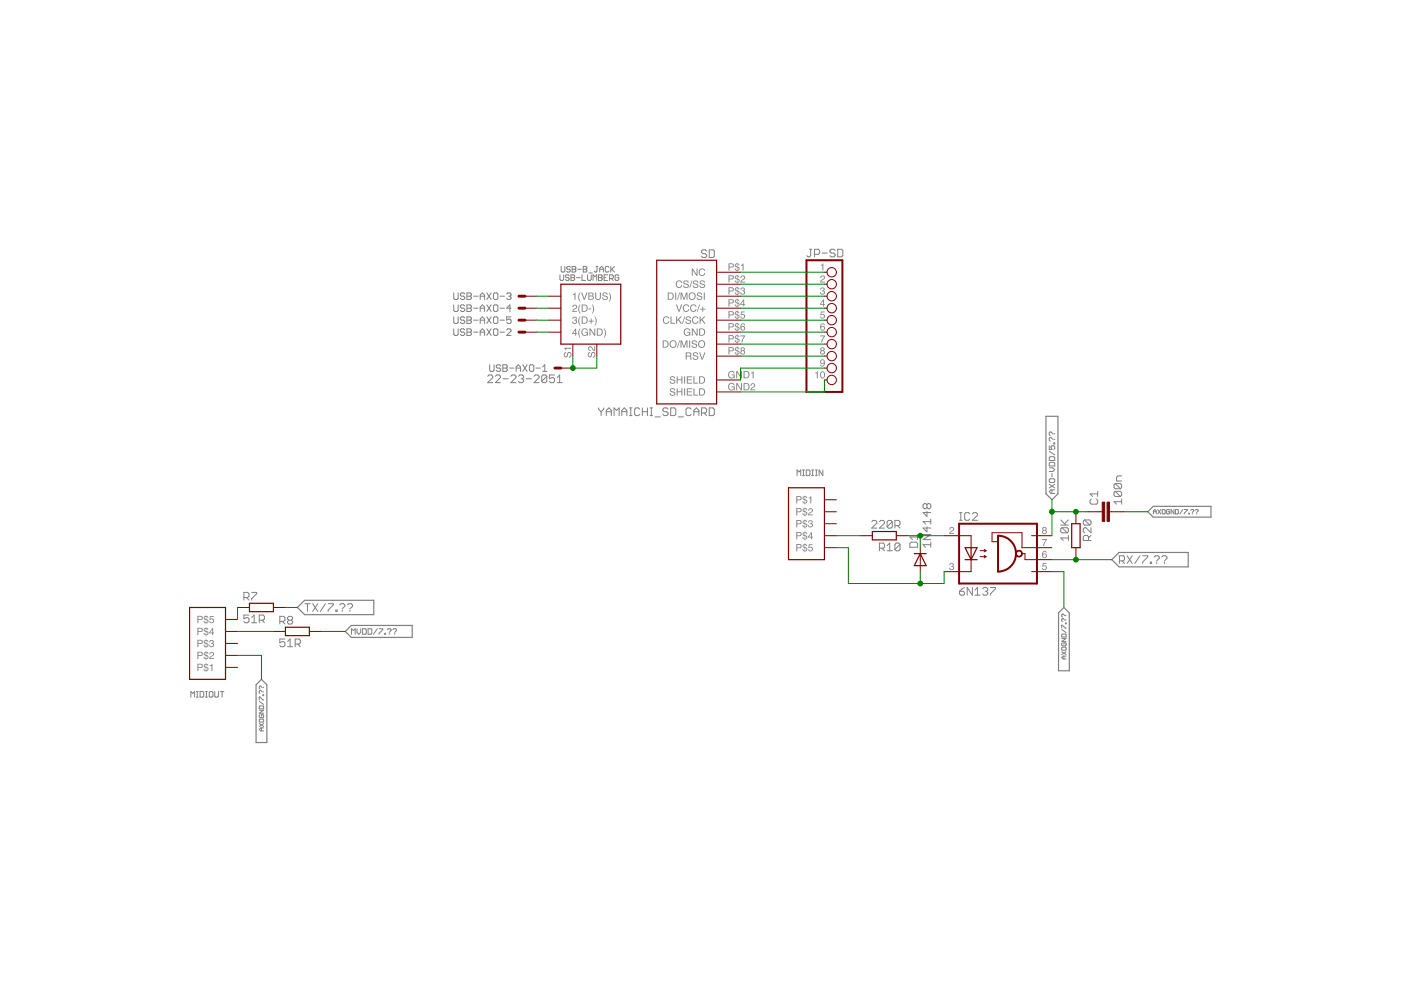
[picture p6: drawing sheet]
<svg xmlns="http://www.w3.org/2000/svg" width="297mm" height="210mm" viewBox="0 0 297 210" stroke-linecap="round" stroke-linejoin="round" font-family="sans-serif">
<g fill="none" stroke="#808080" stroke-width=".21">
<path d="M118.7 58.3v.9l.2 .3h.4l.2-.3v-.9M120.7 58.5l-.2-.2h-.4l-.2 .4 .2 .2h.4l.2 .3-.2 .3h-.4l-.2-.3M121.1 58.3h.5l.2 .2-.2 .4 .2 .3-.2 .3h-.5zM121.1 58.9h.5M122.2 58.9h.8M123.4 58.3v1.2h.8M124.6 58.3v.9l.2 .3h.4l.1-.3v-.9M125.7 59.5v-1.2l.4 .4 .4-.4v1.2M126.9 58.3h.6l.2 .2-.2 .4 .2 .3-.2 .3h-.6zM126.9 58.9h.6M128.1 58.9h.4M128.8 58.3h-.7v1.2h.7"/>
<path d="M129.2 59.1h.6l.2-.2v-.4l-.2-.2h-.6v1.2M129.6 59.1l.4 .4M131.2 58.5l-.2-.2h-.4l-.2 .2v.7l.2 .3h.4l.2-.3v-.3h-.4M103.4 79.8l.3-.3h.5l.3 .3v.3l-1.1 1h1.1M105 79.8l.3-.3h.5l.3 .3v.3l-1.1 1h1.1M108.3 79.8l.3-.3h.5l.3 .3v.3l-1.1 1h1.1M109.9 79.8l.3-.3h.5l.3 .3v.3l-.3 .2M113.2 79.8l.3-.3h.5l.3 .3v.3l-1.1 1h1.1M115.9 79.8v1.1l-.2 .2h-.6l-.2-.2M115.9 79.8l-.2-.3h-.6l-.2 .3v1.1M115.9 79.8l-1 1.1M117.6 79.5h-1.1v.8l.5-.2h.3l.3 .2v.6l-.3 .2h-.5l-.3-.2"/>
<path d="M106.7 80.3h1.1M110.5 80.3h.2M110.7 80.3l.3 .3v.3l-.3 .2h-.5l-.3-.2M111.6 80.3h1.1M118.1 81.1h1.1M118.1 80.1l.6-.6v1.6M126.9 86.5v.3l.5 .5M127.4 87.3v.8M128 86.5v.3l-.6 .5M128.5 88.1v-1.1l.6-.5 .5 .5v1.1M128.5 87.3h1.1M130.2 88.1v-1.6l.5 .5 .6-.5v1.6"/>
<path d="M131.8 87.3h1.1M131.8 88.1v-1.1l.6-.5 .5 .5v1.1M133.5 88.1h.5M133.5 86.5h.5M133.7 86.5v1.6M135.6 86.8l-.2-.3h-.6l-.2 .3v1l.2 .3h.6l.2-.3M136.2 87.3h1.1M136.2 86.5v1.6M137.3 86.5v1.6M137.8 88.1h.6M137.8 86.5h.6M138.1 86.5v1.6"/>
<path d="M138.9 88.4h1.1M141.6 86.8l-.2-.3h-.6l-.3 .3v.2l.3 .3h.6l.2 .3v.2l-.2 .3h-.6l-.3-.3M142.2 86.5h.8l.3 .3v1l-.3 .3h-.8zM143.8 88.4h1.1M146.5 86.8l-.2-.3h-.6l-.2 .3v1l.2 .3h.6l.2-.3M147.1 87.3h1.1M147.1 88.1v-1.1l.5-.5 .6 .5v1.1M148.7 87.6h.8l.3-.3v-.5l-.3-.3h-.8v1.6M149.3 87.6l.5 .5M150.4 86.5h.8l.2 .3v1l-.2 .3h-.8zM184.8 110.6l.3-.3h.5l.3 .3v.3l-1.1 1.1h1.1M186.5 110.6l.2-.3h.6l.2 .3v.3l-1 1.1h1"/>
<path d="M189.2 110.6v1.1l-.3 .3h-.5l-.3-.3M189.2 110.6l-.3-.3h-.5l-.3 .3v1.1M189.2 110.6l-1.1 1.1M189.7 111.4h.8l.3-.2v-.6l-.3-.3h-.8v1.7M190.3 111.4l.5 .6M195.7 113.3h1.6l-1.6 1.1h1.6M196.5 107l.3-.2h.3l.2 .2v.6l-.2 .3h-.3l-.3-.3M196.5 111.7v1.1l-.8-.8h1.6M196.5 107v.6M196.5 108.4v1.1l-.8-.8h1.6M196.5 107l-.2-.2h-.3l-.3 .2v.6l.3 .3h.3l.2-.3M197.3 115.5h-1.6l.6 .5"/>
<path d="M197.3 110v1.1M197.3 115v1M197.3 110.6h-1.6l.6 .5M203.4 110.3h.6M203.4 108.7h.6M203.7 108.7v1.6M205.6 109l-.3-.3h-.5l-.3 .3v1l.3 .3h.5l.3-.3M206.2 109l.2-.3h.6l.2 .3v.2l-1 1.1h1M224.9 111.3h1.6M224.9 110.2l1.1 1.1M225.2 111.9h1.1l.2 .2v.6l-.2 .3M225.2 111.9l-.3 .2v.6l.3 .3h1.1"/>
<path d="M225.2 111.9l1.1 1.1M226.5 114.1h-1.6l.5 .5M226.5 113.5v1.1M226.5 110.2l-.8 .9M236.5 102.5h1.1l.2 .3v.6l-.2 .2M236.5 104.2h1.1l.2 .3v.5l-.2 .3M236.5 104.2l-.3 .3v.5l.3 .3h1.1M236.5 102.5l-.3 .3v.6l.3 .2h1.1M236.5 104.2l1.1 1.1M236.5 102.5l1.1 1.1M237.8 106.4h-1.6l.5 .5M237.8 105.8v1.1"/>
<path d="M237.8 100.9h-.8l-.3 .3v.8h1.1M52.8 130.4h-1.1v.8l.5-.3h.3l.3 .3v.6l-.3 .2h-.5l-.3-.2M53.3 132h1.1M53.3 130.9l.6-.5v1.6M55 131.5h.8l.3-.3v-.5l-.3-.3h-.8v1.6M55.5 131.5l.6 .5M60.4 135.5h-1.1v.8l.6-.3h.2l.3 .3v.5l-.3 .3h-.5l-.3-.3M61 137.1h1M61 136l.5-.5v1.6M62.6 136.6h.8l.3-.3v-.5l-.3-.3h-.8v1.6M63.1 136.6l.6 .5M203.4 125.4h.8l.3 .2v.3l-.3 .3h-.5l-.3-.3z"/>
<path d="M204.5 124.6l-1.1 .8M206.2 124.6v1.6l-1.1-1.6v1.6M206.7 126.2h1.1M206.7 125.1l.5-.5v1.6M208.3 124.8l.3-.2h.5l.3 .2v.3l-.3 .3M208.9 125.4h.2M209.1 125.4l.3 .2v.3l-.3 .3h-.5l-.3-.3M210 124.6h1.1v.2l-1.1 1.1v.3"/>
</g>
<g fill="#808080">
<path d="M201.5 111.8a.52 .52 0 0 1 .8 .3 .52 .52 0 0 1-.5 .6l-.3 .3h.8v.2h-1.1l.2-.5a.59 .59 0 0 0 .6-.7l-.4-.1-.1 .4h-.2z" fill-rule="evenodd"/>
<path d="M201.4 119.4a.43 .43 0 0 1 .7 0 .43 .43 0 0 1-.1 .6 .5 .5 0 0 1-.1 .9 .5 .5 0 0 1-.7-.5h.2a.3 .3 0 0 0 .5 .3 .3 .3 0 0 0 0-.5l-.3-.1 .1-.1a.25 .25 0 0 0 .3-.2 .25 .25 0 0 0-.2-.3l-.5 .3z" fill-rule="evenodd"/>
<path d="M221.1 117l.6-.2 .2 .4-.6-.2-.2 .5a.51 .51 0 0 1 .8 .2 .51 .51 0 0 1-.4 .7 .51 .51 0 0 1-.5-.5zM221.2 117.8a.32 .32 0 0 0 .6 0 .32 .32 0 0 0-.6 0z" fill-rule="evenodd"/>
<path d="M221.2 112.1a.25 .25 0 0 0 .5 0 .25 .25 0 0 0-.5 0zM221.1 112.8a.31 .31 0 0 0 .6 0 .31 .31 0 0 0-.6 0zM221.1 111.8a.43 .43 0 0 1 .7 0 .43 .43 0 0 1-.1 .6 .46 .46 0 0 1 .1 .7 .46 .46 0 0 1-.7 0 .46 .46 0 0 1 .1-.7l-.2-.3z" fill-rule="evenodd"/>
<path d="M221.1 119.4h.8v.1h-.7v.5a.52 .52 0 0 1 .7 .2 .52 .52 0 0 1-.3 .7 .52 .52 0 0 1-.7-.4h.2a.33 .33 0 0 0 .5 .1 .33 .33 0 0 0 0-.5 .33 .33 0 0 0-.5 .1h-.1z" fill-rule="evenodd"/>
<path d="M220.9 114.3h1.1l-.6 1.5h-.3l.1-.3 .6-1h-.9z" fill-rule="evenodd"/>
</g>
<path d="M192.9 115.2l.3-.2h1.1l.2 .2v.8h-1.6zM194.5 113.3v1.1M194.5 113.9h-1.6l.6 .5" fill="none" stroke="#808080" stroke-width=".21"/>
<g fill="#808080">
<path d="M41.9 140.7h.6a.44 .44 0 0 1 .5 .5 .44 .44 0 0 1-.5 .4h-.4v.7h-.2zM42.1 140.9v.5h.4a.27 .27 0 0 0 .3-.2 .27 .27 0 0 0-.3-.3zM43.7 141.6v.6a.27 .27 0 0 0 .3-.3 .27 .27 0 0 0-.3-.3zM43.4 141v.2l.2 .2v-.5zM43.3 140.9l.3-.2v-.1l.5 .3 .1 .3-.5-.3v.5a.45 .45 0 0 1 .5 .5 .45 .45 0 0 1-.5 .4l-.1 .2v-.2l-.4-.3v-.2h.1l.3 .3v-.5l-.4-.3zM44.5 141.1l.5-.3v1.5h-.2v-1.1h-.3z" fill-rule="evenodd"/>
<path d="M41.9 138.2h.6a.44 .44 0 0 1 .5 .4 .44 .44 0 0 1-.5 .5h-.4v.6h-.2zM42.1 138.4v.5h.4a.27 .27 0 0 0 .3-.3 .27 .27 0 0 0-.3-.2zM43.7 139.1v.5a.27 .27 0 0 0 .3-.3 .27 .27 0 0 0-.3-.2zM43.4 138.4v.3l.2 .2v-.5zM43.3 138.3l.3-.1v-.1l.5 .2 .1 .3-.5-.2v.5a.45 .45 0 0 1 .5 .4 .45 .45 0 0 1-.5 .5l-.1 .2v-.2l-.4-.4v-.1h.1l.3 .3v-.6l-.4-.2zM44.6 138.3a.52 .52 0 0 1 .8 .3 .52 .52 0 0 1-.5 .6l-.3 .3h.8v.2h-1l.1-.4a.59 .59 0 0 0 .6-.8l-.4-.1-.1 .4h-.2z" fill-rule="evenodd"/>
<path d="M41.9 135.7h.6a.44 .44 0 0 1 .5 .4 .44 .44 0 0 1-.5 .4h-.4v.7h-.2zM42.1 135.8v.6h.4a.27 .27 0 0 0 .3-.3 .27 .27 0 0 0-.3-.3zM43.7 136.5v.6a.27 .27 0 0 0 .3-.3 .27 .27 0 0 0-.3-.3zM43.4 135.9v.3l.2 .1v-.5zM43.3 135.8l.3-.1v-.2l.5 .3 .1 .3-.5-.3v.5a.45 .45 0 0 1 .5 .5 .45 .45 0 0 1-.5 .4l-.1 .2v-.2l-.4-.3v-.2h.1l.3 .4v-.6l-.4-.3zM44.5 135.8a.43 .43 0 0 1 .7-.1 .43 .43 0 0 1-.1 .7 .5 .5 0 0 1-.1 .9 .5 .5 0 0 1-.7-.6h.2a.3 .3 0 0 0 .5 .3 .3 .3 0 0 0 0-.5h-.3l.1-.2a.25 .25 0 0 0 .3-.2 .25 .25 0 0 0-.2-.2l-.5 .3z" fill-rule="evenodd"/>
<path d="M41.9 133.1h.6a.44 .44 0 0 1 .5 .5 .44 .44 0 0 1-.5 .4h-.4v.6h-.2zM42.1 133.3v.5h.4a.27 .27 0 0 0 .3-.2 .27 .27 0 0 0-.3-.3zM43.7 134v.5a.27 .27 0 0 0 .3-.2 .27 .27 0 0 0-.3-.3zM43.4 133.4v.2l.2 .2v-.5zM43.3 133.3l.3-.2v-.1l.5 .2 .1 .3-.5-.2v.5a.45 .45 0 0 1 .5 .4 .45 .45 0 0 1-.5 .5l-.1 .2v-.2l-.4-.3v-.2h.1l.3 .3v-.5l-.4-.3zM45 133.4l-.5 .7h.5zM45 133.1h.2v1h.2v.2h-.2v.3h-.2v-.3h-.7z" fill-rule="evenodd"/>
<path d="M41.9 130.6h.6a.44 .44 0 0 1 .5 .4 .44 .44 0 0 1-.5 .5h-.4v.6h-.2zM42.1 130.8v.5h.4a.27 .27 0 0 0 .3-.3 .27 .27 0 0 0-.3-.2zM43.7 131.5v.5a.27 .27 0 0 0 .3-.3 .27 .27 0 0 0-.3-.2zM43.4 130.8v.3l.2 .1v-.5zM43.3 130.7l.3-.1v-.1l.5 .2 .1 .3-.5-.3v.6a.45 .45 0 0 1 .5 .4 .45 .45 0 0 1-.5 .5l-.1 .2v-.2l-.4-.4v-.1h.1l.3 .3v-.6l-.4-.2zM44.5 130.6h.8v.2h-.6l-.1 .4a.52 .52 0 0 1 .7 .3 .52 .52 0 0 1-.3 .7 .52 .52 0 0 1-.6-.5h.2a.33 .33 0 0 0 .4 .2 .33 .33 0 0 0 .1-.5 .33 .33 0 0 0-.5 .1l-.2-.1z" fill-rule="evenodd"/>
<path d="M168.8 105.2h.7a.44 .44 0 0 1 .5 .4 .44 .44 0 0 1-.5 .5h-.5v.6h-.2zM169 105.4v.5h.4a.27 .27 0 0 0 .4-.3 .27 .27 0 0 0-.4-.2zM170.7 106.1v.5a.27 .27 0 0 0 .3-.3 .27 .27 0 0 0-.3-.2zM170.4 105.4v.3l.2 .1v-.4zM170.3 105.3l.3-.1v-.1l.4 .2 .1 .3-.4-.2v.5a.45 .45 0 0 1 .5 .4 .45 .45 0 0 1-.5 .5l-.1 .2v-.2l-.5-.4v-.1h.2l.3 .3v-.6l-.4-.2zM171.5 105.5l.5-.3v1.5h-.2v-1h-.3z" fill-rule="evenodd"/>
<path d="M168.8 107.7h.7a.44 .44 0 0 1 .5 .5 .44 .44 0 0 1-.5 .4h-.5v.7h-.2zM169 107.9v.5h.4a.27 .27 0 0 0 .4-.2 .27 .27 0 0 0-.4-.3zM170.7 108.6v.5a.27 .27 0 0 0 .3-.2 .27 .27 0 0 0-.3-.3zM170.4 108v.2l.2 .2v-.5zM170.3 107.9l.3-.2v-.1l.4 .3 .1 .2-.4-.2v.5a.45 .45 0 0 1 .5 .5 .45 .45 0 0 1-.5 .4l-.1 .2v-.2l-.5-.3v-.2h.2l.3 .3v-.5l-.4-.3zM171.5 107.9a.52 .52 0 0 1 .8 .2 .52 .52 0 0 1-.5 .7l-.3 .3h.8v.2h-1l.2-.5a.59 .59 0 0 0 .6-.8h-.4l-.1 .3h-.2z" fill-rule="evenodd"/>
<path d="M168.8 110.3h.7a.44 .44 0 0 1 .5 .4 .44 .44 0 0 1-.5 .4h-.5v.7h-.2zM169 110.4v.6h.4a.27 .27 0 0 0 .4-.3 .27 .27 0 0 0-.4-.3zM170.7 111.1v.6a.27 .27 0 0 0 .3-.3 .27 .27 0 0 0-.3-.3zM170.4 110.5v.3l.2 .1v-.5zM170.3 110.4l.3-.1v-.2l.4 .3 .1 .3-.4-.3v.5a.45 .45 0 0 1 .5 .5 .45 .45 0 0 1-.5 .4l-.1 .2v-.2l-.5-.3v-.2h.2l.3 .4v-.6l-.4-.2zM171.5 110.4a.43 .43 0 0 1 .7 0 .43 .43 0 0 1-.1 .6 .5 .5 0 0 1-.1 .9 .5 .5 0 0 1-.7-.6h.2a.3 .3 0 0 0 .4 .4 .3 .3 0 0 0 0-.6h-.2l.1-.2a.25 .25 0 0 0 .3-.1 .25 .25 0 0 0-.3-.3l-.5 .3z" fill-rule="evenodd"/>
<path d="M168.8 112.8h.7a.44 .44 0 0 1 .5 .4 .44 .44 0 0 1-.5 .5h-.5v.6h-.2zM169 113v.5h.4a.27 .27 0 0 0 .4-.3 .27 .27 0 0 0-.4-.2zM170.7 113.7v.5a.27 .27 0 0 0 .3-.2 .27 .27 0 0 0-.3-.3zM170.4 113.1v.2l.2 .2v-.5zM170.3 112.9l.3-.1v-.1l.4 .2 .1 .3-.4-.2v.5a.45 .45 0 0 1 .5 .4 .45 .45 0 0 1-.5 .5l-.1 .2v-.2l-.5-.4v-.1h.2l.3 .3v-.5l-.4-.3zM172 113.1l-.5 .7h.5zM172 112.8h.2v1h.2v.2h-.2v.3h-.2v-.3h-.7z" fill-rule="evenodd"/>
<path d="M168.8 115.3h.7a.44 .44 0 0 1 .5 .5 .44 .44 0 0 1-.5 .4h-.5v.7h-.2zM169 115.5v.6h.4a.27 .27 0 0 0 .4-.3 .27 .27 0 0 0-.4-.3zM170.7 116.2v.6a.27 .27 0 0 0 .3-.3 .27 .27 0 0 0-.3-.3zM170.4 115.6v.3l.2 .1v-.5zM170.3 115.5l.3-.1v-.2l.4 .3 .1 .3-.4-.3v.5a.45 .45 0 0 1 .5 .5 .45 .45 0 0 1-.5 .4l-.1 .2v-.2l-.5-.3v-.2h.2l.3 .4v-.6l-.4-.3zM171.5 115.4h.8v.2h-.7v.4a.52 .52 0 0 1 .7 .2 .52 .52 0 0 1-.3 .7 .52 .52 0 0 1-.7-.4h.2a.33 .33 0 0 0 .5 .2 .33 .33 0 0 0 0-.6 .33 .33 0 0 0-.5 .1h-.1z" fill-rule="evenodd"/>
</g>
<g fill="none" stroke="#808080" stroke-width=".21">
<path d="M96.2 62.1v1.2l.2 .2h.5l.2-.2v-1.2M96.2 64.6v1.2l.2 .2h.5l.2-.2v-1.2M96.2 67.2v1.1l.2 .3h.5l.2-.3v-1.1M96.2 69.7v1.2l.2 .2h.5l.2-.2v-1.2M98.5 70l-.2-.3h-.5l-.2 .5 .2 .2h.5l.2 .5-.2 .2h-.5l-.2-.2M98.5 67.4l-.2-.2h-.5l-.2 .4 .2 .3h.5l.2 .4-.2 .3h-.5l-.2-.3M98.5 62.3l-.2-.2h-.5l-.2 .5 .2 .2h.5l.2 .5-.2 .2h-.5l-.2-.2M98.5 64.9l-.2-.3h-.5l-.2 .5 .2 .2h.5l.2 .5-.2 .2h-.5l-.2-.2M99 69.7h.7l.2 .3v.2l-.2 .2 .2 .3v.2l-.2 .2h-.7zM99 70.4h.7M99 62.1h.7l.2 .2v.3l-.2 .2 .2 .2v.3l-.2 .2h-.7zM99 64.6h.7l.2 .3v.2l-.2 .2 .2 .3v.2l-.2 .2h-.7z"/>
<path d="M99 67.2h.7l.2 .2v.2l-.2 .3 .2 .2v.2l-.2 .3h-.7zM99 62.8h.7M99 65.3h.7M99 67.9h.7M100.4 70.4h.9M100.4 62.8h.9M100.4 65.3h.9M100.4 67.9h.9M101.8 71.1v-.9l.5-.5 .4 .5v.9M101.8 70.4h.9M101.8 63.5v-.9l.5-.5 .4 .5v.9M101.8 66v-.9l.5-.5 .4 .5v.9"/>
<path d="M101.8 68.6v-1l.5-.4 .4 .4v1M101.8 62.8h.9M101.8 65.3h.9M101.8 67.9h.9M103.2 69.7l.9 1.4M103.2 62.1l.9 1.4M103.2 64.6l.9 1.4M103.2 67.2l.9 1.4M103.8 77.3v1.2l.3 .2h.4l.3-.2v-1.2M104.1 69.7l-.9 1.4M104.1 62.1l-.9 1.4M104.1 64.6l-.9 1.4"/>
<path d="M104.1 67.2l-.9 1.4M104.6 70l.3-.3h.4l.3 .3v.9l-.3 .2h-.4l-.3-.2zM104.6 67.4l.3-.2h.4l.3 .2v.9l-.3 .3h-.4l-.3-.3zM104.9 62.1h.4l.3 .2v1l-.3 .2h-.4l-.3-.2v-1zM104.9 64.6h.4l.3 .3v.9l-.3 .2h-.4l-.3-.2v-.9zM106 70.4h1M106 62.8h1M106 65.3h1M106 67.9h1M106.2 77.6l-.3-.3h-.4l-.3 .5 .3 .2h.4l.3 .5-.3 .2h-.4l-.3-.2M106.6 77.3h.7l.2 .3-.2 .4 .2 .5-.2 .2h-.7zM106.6 78h.7"/>
<path d="M107.4 70l.3-.3h.4l.3 .3v.2l-1 .9h1M107.4 62.3l.3-.2h.4l.3 .2-.3 .5M107.9 62.8h.2M108 78h1M108.1 62.8l.3 .2-.3 .5h-.4l-.3-.2M108.4 67.2h-1v.7l.7-.3 .3 .3v.4l-.3 .3h-.4l-.3-.3M108.4 65.3h-1l.7-.7v1.4M109.4 78h1M109.4 78.7v-.9l.5-.5 .5 .5v.9M110.8 77.3l1 1.4M111.8 77.3l-1 1.4M112.2 77.6l.3-.3h.4l.3 .3v.9l-.3 .2h-.4l-.3-.2z"/>
<path d="M113.6 78h1M115 78.7h1M115 77.8l.5-.5v1.4M186.5 116.2h.8l.2-.2v-.6l-.2-.3h-.8v1.7M187 116.2l.5 .6M188.1 115.7l.5-.6v1.7M188.1 116.8h1.1M190.8 115.4l-.3-.3h-.5l-.3 .3v1.1M190.8 115.4v1.1l-.3 .3h-.5l-.3-.3M190.8 115.4l-1.1 1.1M230 110.2l-.3 .3v.6l.3 .2h1M230 110.2h1l.3 .3v.6l-.3 .2"/>
<path d="M230 110.2l1 1.1M230.8 114.6v-.8l-.3-.3h-.5l-.3 .3v.8h1.6M231.3 111.9v1.1l-1.1-1.1h-.2l-.3 .2v.6l.3 .3M231.3 113.5l-.5 .6M231.4 105.8l-.3 .3v.5l.3 .3h1.1l.2-.3v-.5l-.2-.3M232.7 104.2v1.1M232.7 104.7h-1.6l.5 .6M51.7 126.7h.8l.3-.3v-.5l-.3-.3h-.8v1.6M52.2 126.7l.6 .5M53.3 125.6h1.1v.3l-1.1 1.1v.2M59.3 131.8h.8l.3-.3v-.5l-.3-.3h-.8v1.6M59.9 131.8l.5 .5"/>
<path d="M61.2 131.5l-.2-.3v-.2l.2-.3h.6l.2 .3v.2l-.2 .3M61.2 131.5l-.2 .3v.2l.2 .3h.6l.2-.3v-.2l-.2-.3M61.2 131.5h.6"/>
</g>
<g fill="#808080">
<path d="M121.5 62.4l.5-.3v1.5h-.2v-1.1h-.3zM122.9 62h.2l-.3 1.2 .3 .8-.3-.3-.2-.6zM123.2 62h.2l.5 1.3 .4-1.3h.3l-.6 1.6h-.2zM124.9 62.2v.5h.4a.25 .25 0 0 0 .3-.3 .25 .25 0 0 0-.3-.2zM124.9 62.8v.6l.8-.1-.1-.4zM124.7 62h.7a.38 .38 0 0 1 .4 .3 .38 .38 0 0 1-.2 .4 .43 .43 0 0 1 .3 .6 .43 .43 0 0 1-.5 .3h-.7zM126.2 62h.2v1a.4 .4 0 0 0 .4 .4 .4 .4 0 0 0 .4-.4v-1h.2v.9a.61 .61 0 0 1-.6 .7 .61 .61 0 0 1-.6-.7zM127.9 62.1l.4-.1a.5 .5 0 0 1 .5 .5h-.2a.36 .36 0 0 0-.3-.3 .36 .36 0 0 0-.4 .3l.1 .1a.66 .66 0 0 1 .8 .8 .66 .66 0 0 1-.7 .2 .66 .66 0 0 1-.4-.5h.2a.4 .4 0 0 0 .4 .3 .4 .4 0 0 0 .4-.3l-.1-.1a.64 .64 0 0 1-.6-.2 .64 .64 0 0 1-.1-.7zM129.1 62a1.26 1.26 0 0 1 0 2l.2-1z" fill-rule="evenodd"/>
<path d="M121.5 64.7a.52 .52 0 0 1 .9 .2 .52 .52 0 0 1-.6 .7l-.3 .3h.9v.2h-1.1l.2-.5a.59 .59 0 0 0 .6-.8h-.4l-.1 .3h-.2zM122.9 64.5h.2l-.3 1.2 .3 .8-.3-.3-.2-.6zM123.5 64.7v1.2h.4a.6 .6 0 0 0 .5-.6 .6 .6 0 0 0-.5-.6zM123.3 64.6h.7a.78 .78 0 0 1 .6 .7 .78 .78 0 0 1-.7 .8h-.6zM124.8 65.4h.5v.2h-.5zM125.5 64.5a1.26 1.26 0 0 1 0 2l.3-1z" fill-rule="evenodd"/>
<path d="M121.5 67.2a.43 .43 0 0 1 .7 0 .43 .43 0 0 1-.1 .6 .5 .5 0 0 1-.1 .9 .5 .5 0 0 1-.7-.5h.2a.3 .3 0 0 0 .4 .3 .3 .3 0 0 0 0-.5l-.2-.1 .1-.1a.25 .25 0 0 0 .3-.2 .25 .25 0 0 0-.3-.3l-.5 .3zM122.9 67.1h.2l-.3 1.2 .3 .8-.3-.3-.2-.6zM123.5 67.3v1.2h.4a.6 .6 0 0 0 .5-.6 .6 .6 0 0 0-.5-.6zM123.3 67.1h.7a.78 .78 0 0 1 .6 .8 .78 .78 0 0 1-.7 .7h-.6zM125.3 67.5h.1v.5h.5v.2h-.5v.4h-.1v-.4h-.5v-.2h.5zM126 67.1a1.26 1.26 0 0 1 0 2l.3-1z" fill-rule="evenodd"/>
<path d="M122 70l-.5 .6h.5zM122 69.7h.2v.9h.2v.2h-.2v.4h-.2v-.4h-.7zM122.9 69.6h.2l-.3 1.2 .3 .8-.3-.3-.2-.6zM123.5 69.8a.68 .68 0 0 1 1.1 .3h-.2a.58 .58 0 0 0-1 .1 .58 .58 0 0 0 .6 .8 .45 .45 0 0 0 .5-.5h-.5v-.1h.7v.8l-.2-.2a.77 .77 0 0 1-1.1-.1 .77 .77 0 0 1 .1-1.1zM125 69.6h.2l.8 1.3v-1.3h.2v1.6h-.2l-.8-1.3v1.3h-.2zM126.7 69.8v1.2h.4a.6 .6 0 0 0 .5-.6 .6 .6 0 0 0-.5-.6zM126.5 69.6h.7a.78 .78 0 0 1 .6 .8 .78 .78 0 0 1-.6 .8h-.7zM128 69.6a1.26 1.26 0 0 1 0 2l.3-1z" fill-rule="evenodd"/>
<path d="M119.6 74.8l.4-.1v.1a.36 .36 0 0 0-.3 .4 .36 .36 0 0 0 .4 .4v-.1a.66 .66 0 0 1 .9-.8 .66 .66 0 0 1 .1 .7 .66 .66 0 0 1-.5 .4v-.2a.4 .4 0 0 0 .4-.4 .4 .4 0 0 0-.4-.4l-.1 .1a.64 .64 0 0 1-.2 .6 .64 .64 0 0 1-.6 .1l-.2-.4zM119.6 73.8h1.5v.2h-1.1v.3h-.1z" fill-rule="evenodd"/>
<path d="M124.7 74.8l.4-.1v.1a.36 .36 0 0 0-.3 .4 .36 .36 0 0 0 .3 .4l.1-.1a.66 .66 0 0 1 .8-.8 .66 .66 0 0 1 .2 .7 .66 .66 0 0 1-.5 .4v-.2a.4 .4 0 0 0 .4-.4 .4 .4 0 0 0-.4-.4l-.1 .1a.64 .64 0 0 1-.2 .6 .64 .64 0 0 1-.7 .1l-.1-.4zM124.8 73.5a.87 .87 0 0 1 1.1 .7h.1v-.8h.2v1l-.5-.1a.59 .59 0 0 0-.8-.6v.4l.3 .1v.2l-.3-.1-.2-.2z" fill-rule="evenodd"/>
</g>
<g fill="none" stroke="#808080" stroke-width=".21">
<path d="M119 56.5v1l.2 .2h.3l.3-.2v-1M120.9 56.7l-.2-.2h-.4l-.2 .2 .2 .4h.4l.2 .2-.2 .4h-.4l-.2-.2M121.3 56.5h.6l.2 .2-.2 .4 .2 .4-.2 .2h-.6zM121.3 57.1h.6M122.5 57.1h.8M123.7 56.5h.5l.2 .2-.2 .4 .2 .4-.2 .2h-.5zM123.7 57.1h.5M124.8 57.9h.8M126.4 56.5h.4M126.6 56.5v1l-.2 .2-.4-.2M127.1 57.1h.8M127.1 57.7v-.8l.5-.4 .3 .4v.8"/>
<path d="M129.1 56.7l-.2-.2h-.4l-.2 .2v.8l.2 .2h.4l.2-.2M129.5 56.5v1.2M129.7 57.1l.6 .6M130.3 56.5l-.8 .8M149.8 53.2l-.3-.2h-.5l-.3 .2v.3l.3 .3h.5l.3 .3v.2l-.3 .3h-.5l-.3-.3M150.4 53h.8l.2 .2v1.1l-.2 .3h-.8z"/>
</g>
<g fill="#808080">
<path d="M143.5 59.7a.66 .66 0 0 1 .6-.2 .66 .66 0 0 1 .5 .4h-.2a.55 .55 0 0 0-.8-.1 .55 .55 0 0 0-.1 .8l.1 .1a.46 .46 0 0 0 .5 .2 .46 .46 0 0 0 .3-.4h.2a.73 .73 0 0 1-1 .5 .73 .73 0 0 1-.2-1.2zM145 59.6l.4-.1a.5 .5 0 0 1 .6 .4h-.2a.36 .36 0 0 0-.4-.3 .36 .36 0 0 0-.3 .4l.1 .1a.66 .66 0 0 1 .8 .8 .66 .66 0 0 1-.7 .2 .66 .66 0 0 1-.5-.6h.2a.4 .4 0 0 0 .4 .4 .4 .4 0 0 0 .4-.4v-.1a.64 .64 0 0 1-.7-.2 .64 .64 0 0 1-.1-.6zM146.6 59.5h.2l-.5 1.5h-.1zM147 59.6l.4-.1a.5 .5 0 0 1 .6 .4h-.2a.36 .36 0 0 0-.3-.3 .36 .36 0 0 0-.4 .4l.1 .1a.66 .66 0 0 1 .8 .8 .66 .66 0 0 1-.7 .2 .66 .66 0 0 1-.4-.6h.1a.4 .4 0 0 0 .5 .4 .4 .4 0 0 0 .4-.4l-.1-.1a.64 .64 0 0 1-.7-.2 .64 .64 0 0 1-.1-.6zM148.5 59.6l.4-.1a.5 .5 0 0 1 .6 .4h-.2a.36 .36 0 0 0-.4-.3 .36 .36 0 0 0-.4 .4l.1 .1a.66 .66 0 0 1 .8 .8 .66 .66 0 0 1-.7 .2 .66 .66 0 0 1-.4-.6h.2a.4 .4 0 0 0 .4 .4 .4 .4 0 0 0 .4-.4l-.1-.1a.64 .64 0 0 1-.6-.2 .64 .64 0 0 1-.1-.6z" fill-rule="evenodd"/>
<path d="M154.5 58.4h.6a.44 .44 0 0 1 .5 .4 .44 .44 0 0 1-.5 .5h-.4v.6h-.2zM154.7 58.6v.5h.4a.27 .27 0 0 0 .3-.3 .27 .27 0 0 0-.3-.2zM156.3 59.2v.6a.27 .27 0 0 0 .3-.3 .27 .27 0 0 0-.3-.3zM156 58.6v.3l.2 .1v-.5zM155.9 58.5l.3-.1v-.2l.5 .3 .1 .3-.5-.3v.6a.45 .45 0 0 1 .5 .4 .45 .45 0 0 1-.5 .5l-.1 .2v-.2l-.4-.4v-.1h.1l.3 .3v-.6l-.4-.2zM157.2 58.5a.52 .52 0 0 1 .8 .2 .52 .52 0 0 1-.5 .7l-.3 .3h.8v.2h-1l.1-.5a.59 .59 0 0 0 .6-.7l-.4-.1-.1 .3h-.2z" fill-rule="evenodd"/>
<path d="M141.8 62.2v1.2h.4a.6 .6 0 0 0 .4-.6 .6 .6 0 0 0-.4-.6zM141.6 62h.6a.78 .78 0 0 1 .6 .8 .78 .78 0 0 1-.6 .8h-.6zM143.2 62h.2v1.6h-.2zM144 62h.2l-.5 1.6h-.2zM144.3 62h.3l.4 1.3 .5-1.3h.3v1.6h-.2v-1.3l-.5 1.3h-.2l-.4-1.3v1.3h-.2zM146 62.8a.8 .8 0 0 1 1.6 0 .8 .8 0 0 1-1.6 0zM146.2 62.8a.6 .6 0 0 0 1.2 0 .6 .6 0 0 0-1.2 0zM147.9 62.1l.4-.1a.5 .5 0 0 1 .6 .5h-.2a.36 .36 0 0 0-.4-.3 .36 .36 0 0 0-.3 .3v.1a.66 .66 0 0 1 .8 .8 .66 .66 0 0 1-.7 .2 .66 .66 0 0 1-.4-.5h.2a.4 .4 0 0 0 .4 .3 .4 .4 0 0 0 .4-.3l-.1-.1a.64 .64 0 0 1-.6-.2 .64 .64 0 0 1-.1-.7zM149.2 62h.2v1.6h-.2z" fill-rule="evenodd"/>
<path d="M154.5 60.9h.6a.44 .44 0 0 1 .5 .5 .44 .44 0 0 1-.5 .4h-.4v.6h-.2zM154.7 61.1v.5h.4a.27 .27 0 0 0 .3-.2 .27 .27 0 0 0-.3-.3zM156.3 61.8v.5a.27 .27 0 0 0 .3-.2 .27 .27 0 0 0-.3-.3zM156 61.2v.2l.2 .2v-.5zM155.9 61.1l.3-.2v-.1l.5 .2 .1 .3-.5-.2v.5a.45 .45 0 0 1 .5 .4 .45 .45 0 0 1-.5 .5l-.1 .2v-.2l-.4-.4v-.1h.1l.3 .3v-.5l-.4-.3zM157.1 61a.43 .43 0 0 1 .7 0 .43 .43 0 0 1-.1 .7 .5 .5 0 0 1-.1 .8 .5 .5 0 0 1-.7-.5h.2a.3 .3 0 0 0 .5 .3 .3 .3 0 0 0 0-.5h-.3l.1-.2a.25 .25 0 0 0 .3-.2 .25 .25 0 0 0-.2-.3l-.5 .3z" fill-rule="evenodd"/>
<path d="M145.2 69.8a.68 .68 0 0 1 1.1 .3h-.2a.58 .58 0 0 0-1 .1 .58 .58 0 0 0 .6 .8 .45 .45 0 0 0 .5-.5h-.5v-.1h.7v.8l-.2-.2a.77 .77 0 0 1-1.2-.1 .77 .77 0 0 1 .2-1.1zM146.7 69.6h.2l.8 1.3v-1.3h.2v1.6h-.2l-.8-1.3v1.3h-.2zM148.4 69.8v1.2h.4a.6 .6 0 0 0 .5-.6 .6 .6 0 0 0-.5-.6zM148.2 69.6h.7a.78 .78 0 0 1 .6 .8 .78 .78 0 0 1-.6 .8h-.7z" fill-rule="evenodd"/>
<path d="M154.5 68.5h.6a.44 .44 0 0 1 .5 .5 .44 .44 0 0 1-.5 .4h-.4v.7h-.2zM154.7 68.7v.5h.4a.27 .27 0 0 0 .3-.2 .27 .27 0 0 0-.3-.3zM156.3 69.4v.6a.27 .27 0 0 0 .3-.3 .27 .27 0 0 0-.3-.3zM156 68.8v.2l.2 .2v-.5zM155.9 68.7l.3-.2v-.1l.5 .3 .1 .2-.5-.2v.5a.45 .45 0 0 1 .5 .5 .45 .45 0 0 1-.5 .4l-.1 .2v-.2l-.4-.3v-.2h.1l.3 .3v-.5l-.4-.3zM157.1 68.7l.6-.1 .3 .4-.6-.2-.2 .5a.51 .51 0 0 1 .7 .2 .51 .51 0 0 1-.3 .7 .51 .51 0 0 1-.6-.6zM157.2 69.6a.32 .32 0 0 0 .6 0 .32 .32 0 0 0-.6 0z" fill-rule="evenodd"/>
<path d="M143.3 64.6h.2l.5 1.3 .4-1.3h.2l-.5 1.5h-.2zM144.9 64.8a.66 .66 0 0 1 .7-.3 .66 .66 0 0 1 .5 .5h-.2a.55 .55 0 0 0-.8-.2 .55 .55 0 0 0-.1 .9l.1 .1a.46 .46 0 0 0 .5 .1 .46 .46 0 0 0 .3-.4h.2a.73 .73 0 0 1-1 .6 .73 .73 0 0 1-.3-1.2zM146.5 64.8a.66 .66 0 0 1 .7-.3 .66 .66 0 0 1 .5 .5h-.2a.55 .55 0 0 0-.9-.2 .55 .55 0 0 0 0 .9v.1a.46 .46 0 0 0 .5 .1 .46 .46 0 0 0 .4-.4h.2a.73 .73 0 0 1-1.1 .6 .73 .73 0 0 1-.2-1.2zM148.2 64.6h.2l-.5 1.5h-.1zM148.9 65h.2v.5h.4v.1h-.4v.5h-.2v-.5h-.4v-.1h.4z" fill-rule="evenodd"/>
<path d="M154.5 63.4h.6a.44 .44 0 0 1 .5 .5 .44 .44 0 0 1-.5 .4h-.4v.7h-.2zM154.7 63.6v.6h.4a.27 .27 0 0 0 .3-.3 .27 .27 0 0 0-.3-.3zM156.3 64.3v.6a.27 .27 0 0 0 .3-.3 .27 .27 0 0 0-.3-.3zM156 63.7v.3l.2 .1v-.5zM155.9 63.6l.3-.1v-.2l.5 .3 .1 .3-.5-.3v.5a.45 .45 0 0 1 .5 .5 .45 .45 0 0 1-.5 .4l-.1 .2v-.2l-.4-.3v-.2h.1l.3 .4v-.6l-.4-.3zM157.6 63.8l-.5 .7h.5zM157.6 63.5h.2v1h.2v.1h-.2v.4h-.2v-.4h-.7z" fill-rule="evenodd"/>
<path d="M140.7 67.3a.66 .66 0 0 1 .7-.2 .66 .66 0 0 1 .5 .5h-.2a.55 .55 0 0 0-.8-.2 .55 .55 0 0 0-.1 .8l.1 .1a.46 .46 0 0 0 .5 .2 .46 .46 0 0 0 .3-.4h.2a.73 .73 0 0 1-1 .5 .73 .73 0 0 1-.3-1.1zM142.2 67.1h.2v1.4h.7v.1h-.9zM143.3 67.1h.3v.8l.7-.8h.3l-.7 .6 .7 .9h-.3l-.5-.7-.2 .2v.5h-.3zM145.1 67.1h.2l-.5 1.5h-.2zM145.5 67.2l.4-.1a.5 .5 0 0 1 .6 .5h-.2a.36 .36 0 0 0-.4-.4 .36 .36 0 0 0-.3 .4l.1 .1a.66 .66 0 0 1 .7 .8 .66 .66 0 0 1-.6 .2 .66 .66 0 0 1-.5-.6h.2a.4 .4 0 0 0 .4 .4 .4 .4 0 0 0 .4-.4 .64 .64 0 0 1-.7-.2 .64 .64 0 0 1-.1-.7zM146.9 67.3a.66 .66 0 0 1 .7-.2 .66 .66 0 0 1 .5 .5h-.2a.55 .55 0 0 0-.8-.2 .55 .55 0 0 0-.1 .8l.1 .1a.46 .46 0 0 0 .5 .2 .46 .46 0 0 0 .3-.4h.2a.73 .73 0 0 1-1.1 .5 .73 .73 0 0 1-.2-1.1zM148.3 67.1h.2v.8l.8-.8h.3l-.7 .6 .7 .9h-.3l-.5-.7-.3 .2v.5h-.2z" fill-rule="evenodd"/>
<path d="M154.5 66h.6a.44 .44 0 0 1 .5 .4 .44 .44 0 0 1-.5 .5h-.4v.6h-.2zM154.7 66.2v.5h.4a.27 .27 0 0 0 .3-.3 .27 .27 0 0 0-.3-.2zM156.3 66.9v.5a.27 .27 0 0 0 .3-.3 .27 .27 0 0 0-.3-.2zM156 66.2v.3l.2 .1v-.4zM155.9 66.1l.3-.1v-.1l.5 .2 .1 .3-.5-.2v.5a.45 .45 0 0 1 .5 .4 .45 .45 0 0 1-.5 .5l-.1 .2v-.2l-.4-.4v-.1h.1l.3 .3v-.6l-.4-.2zM157.1 66.1h.8v.1h-.6l-.1 .4a.52 .52 0 0 1 .7 .3 .52 .52 0 0 1-.3 .7 .52 .52 0 0 1-.6-.5h.1a.33 .33 0 0 0 .5 .2 .33 .33 0 0 0 .1-.5 .33 .33 0 0 0-.5 .1h-.2z" fill-rule="evenodd"/>
<path d="M145.6 74.9v.5h.5a.27 .27 0 0 0 .3-.2 .27 .27 0 0 0-.3-.3zM145.4 74.7h.7a.42 .42 0 0 1 .5 .3 .42 .42 0 0 1-.2 .5l.3 .8h-.3l-.1-.6-.2-.1h-.5v.7h-.2zM147 74.8l.4-.1a.5 .5 0 0 1 .6 .5h-.2a.36 .36 0 0 0-.4-.3 .36 .36 0 0 0-.3 .3l.1 .1a.66 .66 0 0 1 .8 .8 .66 .66 0 0 1-.7 .2 .66 .66 0 0 1-.5-.5h.2a.4 .4 0 0 0 .4 .3 .4 .4 0 0 0 .4-.3v-.1a.64 .64 0 0 1-.7-.2 .64 .64 0 0 1-.1-.7zM148.2 74.7h.2l.5 1.3 .4-1.3h.3l-.6 1.6h-.2z" fill-rule="evenodd"/>
<path d="M154.5 73.6h.6a.44 .44 0 0 1 .5 .4 .44 .44 0 0 1-.5 .5h-.4v.6h-.2zM154.7 73.8v.5h.4a.27 .27 0 0 0 .3-.3 .27 .27 0 0 0-.3-.2zM156.3 74.5v.5a.27 .27 0 0 0 .3-.2 .27 .27 0 0 0-.3-.3zM156 73.9v.2l.2 .2v-.5zM155.9 73.7l.3-.1v-.1l.5 .2 .1 .3-.5-.2v.5a.45 .45 0 0 1 .5 .4 .45 .45 0 0 1-.5 .5l-.1 .2v-.2l-.4-.4v-.1h.1l.3 .3v-.5l-.4-.3zM157.2 74a.25 .25 0 0 0 .5 0 .25 .25 0 0 0-.5 0zM157.2 74.7a.31 .31 0 0 0 .6 0 .31 .31 0 0 0-.6 0zM157.1 73.8a.43 .43 0 0 1 .7-.1 .43 .43 0 0 1-.1 .6 .46 .46 0 0 1 .1 .7 .46 .46 0 0 1-.7 0 .46 .46 0 0 1 .1-.7l-.2-.3z" fill-rule="evenodd"/>
<path d="M140.7 72.4v1.1h.4a.6 .6 0 0 0 .5-.6 .6 .6 0 0 0-.5-.5zM140.5 72.2h.6a.78 .78 0 0 1 .7 .8 .78 .78 0 0 1-.7 .7h-.6zM141.9 73a.8 .8 0 0 1 1.6 0 .8 .8 0 0 1-1.6 0zM142.1 72.9a.6 .6 0 0 0 1.2 0 .6 .6 0 0 0-1.2 0zM144 72.2h.2l-.5 1.5h-.2zM144.3 72.2h.3l.4 1.3 .5-1.3h.3v1.5h-.2v-1.3l-.5 1.3h-.2l-.4-1.3v1.3h-.2zM146.1 72.2h.2v1.5h-.2zM146.8 72.3l.4-.2a.5 .5 0 0 1 .6 .5h-.2a.36 .36 0 0 0-.4-.3 .36 .36 0 0 0-.3 .4 .66 .66 0 0 1 .8 .9 .66 .66 0 0 1-.6 .2 .66 .66 0 0 1-.5-.6h.2a.4 .4 0 0 0 .4 .4 .4 .4 0 0 0 .4-.4l-.1-.1a.64 .64 0 0 1-.6-.2 .64 .64 0 0 1-.1-.6zM148 73a.8 .8 0 0 1 1.6 0 .8 .8 0 0 1-1.6 0zM148.2 72.9a.6 .6 0 0 0 1.2 0 .6 .6 0 0 0-1.2 0z" fill-rule="evenodd"/>
<path d="M154.5 71.1h.6a.44 .44 0 0 1 .5 .4 .44 .44 0 0 1-.5 .5h-.4v.6h-.2zM154.7 71.2v.6h.4a.27 .27 0 0 0 .3-.3 .27 .27 0 0 0-.3-.3zM156.3 71.9v.6a.27 .27 0 0 0 .3-.3 .27 .27 0 0 0-.3-.3zM156 71.3v.3l.2 .1v-.5zM155.9 71.2l.3-.1v-.2l.5 .3 .1 .3-.5-.3v.5a.45 .45 0 0 1 .5 .5 .45 .45 0 0 1-.5 .4l-.1 .2v-.2l-.4-.3v-.2h.1l.3 .4v-.6l-.4-.2zM157 71.1h1l-.6 1.5h-.2v-.3l.6-1h-.8z" fill-rule="evenodd"/>
<path d="M146.7 57h.2l.8 1.2v-1.2h.2v1.5h-.2l-.8-1.3v1.3h-.2zM148.3 57.1a.66 .66 0 0 1 .7-.2 .66 .66 0 0 1 .5 .5h-.2a.55 .55 0 0 0-.8-.2 .55 .55 0 0 0-.1 .9l.1 .1a.46 .46 0 0 0 .5 .1 .46 .46 0 0 0 .3-.4h.2a.73 .73 0 0 1-1 .5 .73 .73 0 0 1-.3-1.1z" fill-rule="evenodd"/>
<path d="M154.5 55.8h.6a.44 .44 0 0 1 .5 .5 .44 .44 0 0 1-.5 .4h-.4v.7h-.2zM154.7 56v.5h.4a.27 .27 0 0 0 .3-.2 .27 .27 0 0 0-.3-.3zM156.3 56.7v.6a.27 .27 0 0 0 .3-.3 .27 .27 0 0 0-.3-.3zM156 56.1v.2l.2 .2v-.5zM155.9 56l.3-.2v-.1l.5 .3 .1 .3-.5-.3v.5a.45 .45 0 0 1 .5 .5 .45 .45 0 0 1-.5 .4l-.1 .2v-.2l-.4-.3v-.2h.1l.3 .4v-.6l-.4-.3zM157.1 56.2l.5-.3v1.5h-.2v-1.1h-.3z" fill-rule="evenodd"/>
<path d="M142.2 79.9l.4-.1a.5 .5 0 0 1 .6 .4h-.2a.36 .36 0 0 0-.4-.3 .36 .36 0 0 0-.4 .4l.1 .1a.66 .66 0 0 1 .8 .8 .66 .66 0 0 1-.7 .2 .66 .66 0 0 1-.4-.6h.2a.4 .4 0 0 0 .4 .4 .4 .4 0 0 0 .4-.4h-.1a.64 .64 0 0 1-.6-.2 .64 .64 0 0 1-.1-.7zM143.5 79.8h.2v.6h.8v-.6h.2v1.5h-.2v-.7h-.8v.7h-.2zM145.1 79.8h.2v1.5h-.2zM145.6 79.8h1.1v.2h-.9v.5h.9v.1h-.9v.5h1v.2h-1.2zM147 79.8h.2v1.3h.8v.2h-1zM148.4 80v1.2h.4a.6 .6 0 0 0 .5-.6 .6 .6 0 0 0-.5-.6zM148.2 79.8h.6a.78 .78 0 0 1 .7 .8 .78 .78 0 0 1-.7 .7h-.6z" fill-rule="evenodd"/>
<path d="M154.6 78.9a.68 .68 0 0 1 1.1 .2h-.2a.58 .58 0 0 0-.9 .1 .58 .58 0 0 0 .5 .9 .45 .45 0 0 0 .5-.5h-.5v-.2h.7v.8l-.2-.2a.77 .77 0 0 1-1.1 0 .77 .77 0 0 1 .1-1.1zM156.1 78.7h.2l.8 1.2v-1.2h.2v1.5h-.2l-.8-1.2v1.2h-.2zM157.9 78.9v1.1h.3a.6 .6 0 0 0 .5-.6 .6 .6 0 0 0-.5-.5zM157.6 78.7h.7a.78 .78 0 0 1 .6 .7 .78 .78 0 0 1-.6 .8h-.7zM159.2 79l.6-.3v1.5h-.2v-1h-.4z" fill-rule="evenodd"/>
<path d="M142.2 82.4l.4-.1a.5 .5 0 0 1 .6 .5h-.2a.36 .36 0 0 0-.4-.3 .36 .36 0 0 0-.4 .3l.1 .1a.66 .66 0 0 1 .8 .8 .66 .66 0 0 1-.7 .2 .66 .66 0 0 1-.4-.5h.2a.4 .4 0 0 0 .4 .3 .4 .4 0 0 0 .4-.3l-.1-.1a.64 .64 0 0 1-.6-.2 .64 .64 0 0 1-.1-.7zM143.5 82.3h.2v.7h.8v-.7h.2v1.6h-.2v-.7h-.8v.7h-.2zM145.1 82.3h.2v1.6h-.2zM145.6 82.3h1.1v.2h-.9v.5h.9v.2h-.9v.5h1v.2h-1.2zM147 82.3h.2v1.4h.8v.2h-1zM148.4 82.5v1.2h.4a.6 .6 0 0 0 .5-.6 .6 .6 0 0 0-.5-.6zM148.2 82.3h.6a.78 .78 0 0 1 .7 .8 .78 .78 0 0 1-.7 .8h-.6z" fill-rule="evenodd"/>
<path d="M154.6 81.4a.68 .68 0 0 1 1.1 .3h-.2a.58 .58 0 0 0-.9 .1 .58 .58 0 0 0 .5 .8 .45 .45 0 0 0 .5-.5h-.5v-.2h.7v.9l-.2-.2a.77 .77 0 0 1-1.1-.1 .77 .77 0 0 1 .1-1.1zM156.1 81.2h.2l.8 1.3v-1.3h.2v1.6h-.2l-.8-1.3v1.3h-.2zM157.9 81.4v1.2h.3a.6 .6 0 0 0 .5-.6 .6 .6 0 0 0-.5-.6zM157.6 81.2h.7a.78 .78 0 0 1 .6 .8 .78 .78 0 0 1-.6 .8h-.7zM159.3 81.4a.52 .52 0 0 1 .8 .2 .52 .52 0 0 1-.5 .7l-.3 .3h.8v.2h-1l.2-.5a.59 .59 0 0 0 .5-.8h-.3l-.2 .3h-.2z" fill-rule="evenodd"/>
</g>
<path d="M171.6 52.9h.5M171.9 52.9v1.3l-.3 .3h-.3l-.3-.3M172.7 53.9h.8l.3-.2v-.6l-.3-.2h-.8v1.6M174.3 53.7h1.1M177.1 53.1l-.3-.2h-.6l-.2 .2v.3l.2 .3h.6l.3 .2v.3l-.3 .3h-.6l-.2-.3M177.6 52.9h.8l.3 .2v1.1l-.3 .3h-.8z" fill="none" stroke="#808080" stroke-width=".21"/>
<g fill="#808080">
<path d="M174 56.2l.6-.3v1.5h-.2v-1.1h-.4z" fill-rule="evenodd"/>
<path d="M174.1 58.5a.52 .52 0 0 1 .8 .2 .52 .52 0 0 1-.5 .7l-.3 .3h.8v.2h-1l.2-.5a.59 .59 0 0 0 .5-.7l-.4-.1-.1 .3h-.2z" fill-rule="evenodd"/>
<path d="M174.1 61a.43 .43 0 0 1 .6 0 .43 .43 0 0 1 0 .7 .5 .5 0 0 1-.2 .8 .5 .5 0 0 1-.6-.5h.2a.3 .3 0 0 0 .4 .3 .3 .3 0 0 0 0-.5h-.2v-.2a.25 .25 0 0 0 .3-.2 .25 .25 0 0 0-.2-.3l-.5 .3z" fill-rule="evenodd"/>
<path d="M174.5 63.8l-.5 .7h.5zM174.5 63.5h.2v1h.2v.1h-.2v.4h-.2v-.4h-.6z" fill-rule="evenodd"/>
<path d="M174 66.1h.8v.1h-.6l-.1 .4a.52 .52 0 0 1 .8 .3 .52 .52 0 0 1-.4 .7 .52 .52 0 0 1-.6-.5h.2a.33 .33 0 0 0 .5 .2 .33 .33 0 0 0 0-.5 .33 .33 0 0 0-.5 .1h-.2z" fill-rule="evenodd"/>
<path d="M174.1 68.7l.5-.1 .3 .4-.6-.2-.2 .5a.51 .51 0 0 1 .8 .2 .51 .51 0 0 1-.4 .7 .51 .51 0 0 1-.6-.6zM174.1 69.6a.32 .32 0 0 0 .6 0 .32 .32 0 0 0-.6 0z" fill-rule="evenodd"/>
<path d="M173.9 71.1h1l-.6 1.5h-.2l.1-.3 .5-1h-.8z" fill-rule="evenodd"/>
<path d="M174.1 74a.25 .25 0 0 0 .5 0 .25 .25 0 0 0-.5 0zM174.1 74.7a.31 .31 0 0 0 .6 0 .31 .31 0 0 0-.6 0zM174 73.8a.43 .43 0 0 1 .7-.1 .43 .43 0 0 1 0 .6 .46 .46 0 0 1 0 .7 .46 .46 0 0 1-.6 0 .46 .46 0 0 1 0-.7l-.2-.3z" fill-rule="evenodd"/>
<path d="M174 76.3a.66 .66 0 0 1 .9 .2 .66 .66 0 0 1-.1 .9 .46 .46 0 0 1-.5 .3 .46 .46 0 0 1-.4-.4h.2a.3 .3 0 0 0 .3 .3 .3 .3 0 0 0 .3-.4v-.2a.48 .48 0 0 1-.7 0 .48 .48 0 0 1 0-.7zM174.1 76.7a.32 .32 0 0 0 .6 0 .32 .32 0 0 0-.6 0z" fill-rule="evenodd"/>
<path d="M172.8 79l.6-.3v1.5h-.2v-1h-.4zM174 78.9a.64 .64 0 0 1 .9 .1 .64 .64 0 0 1 0 .8 .53 .53 0 0 1-.7 .4 .53 .53 0 0 1-.3-.7zM174.3 78.9a.83 .83 0 0 0 .1 1.2 .7 .7 0 0 0 0-1.2z" fill-rule="evenodd"/>
</g>
<path d="M221.8 88.3h2.5v16.4l-1.3 1.3-1.2-1.3zM235.7 118.7l1.6-1.6h14.6v3.1h-14.6zM243.4 108.5l1.1-1.1h12.3v2.2h-12.3zM63.1 128.8l1.5-1.5h14.6v3h-14.6zM73.2 133.9l1.3-1.3h12.9v2.5h-12.9zM224.4 129.9l1.2-1.1 1.1 1.1v12.3h-2.3zM55.4 144l1.2 1.2v12.2h-2.3v-12.2z" fill="none" stroke="#808080" stroke-width=".25"/>
<g fill="none" stroke="#808080" stroke-width=".21">
<path d="M222.5 94.5v.8h.5l-.2-.4 .2-.4h.4l.2 .2v.4l-.2 .2M222.5 99.2h.7l.4 .4-.4 .4h-.7M222.5 95.7l1.1 .8M222.7 96.8h.7l.2 .2v.6h-1.1v-.6zM222.7 98h.7l.2 .2v.6h-1.1v-.6zM223.2 92l-.5-.4-.2 .2v.4l.2 .2M223.2 93.2l-.4-.4h-.1l-.2 .1v.4l.2 .2M223.4 93.9h.2v.2h-.2zM223.4 93.2h.2M223.4 92h.2M222.5 102.7l1.1 .8M222.7 101.5h.7l.2 .2v.4l-.2 .2h-.7l-.2-.2v-.4z"/>
<path d="M223 100.4v.7M223 103.9v.7M223.6 103.9h-.8l-.3 .3 .3 .4h.8M223.6 102.7l-1.1 .8M237.3 118.9h.8l.3-.2v-.6l-.3-.3h-.8v1.7M237.9 118.9l.5 .6M239 117.8l1.1 1.7M240.1 117.8l-1.1 1.7M241.7 117.8l-1.1 1.7M242.3 117.8h1v.3l-1 1.1v.3M243.9 119.2h.3v.3h-.3zM244.5 109v-.7l.4-.3 .3 .3v.7"/>
<path d="M244.5 108.5h.7M244.7 118.1l.3-.3h.5l.3 .3v.3l-.6 .5M245.2 119.2v.3M245.5 108l.6 1M246.1 108l-.6 1M246.3 118.1l.3-.3h.5l.3 .3v.3l-.5 .5M246.4 108.2l.2-.2 .4 .2v.6l-.1 .2-.5-.2zM246.9 119.2v.3M248 108.2l-.2-.2-.5 .2v.6l.5 .2 .2-.5h-.4M248.9 108v1l-.6-1v1M249.2 108h.5l.1 .2v.6l-.1 .2h-.5zM250.8 108l-.7 1"/>
<path d="M251.1 108h.6l-.6 1M252 108.8h.2v.2h-.2zM252.5 108.2l.1-.2 .5 .2-.3 .4M252.8 108.8v.2M253.4 108.2l.2-.2 .4 .2-.3 .4M253.7 108.8v.2M64.7 128h1M65.2 128v1.6M66.3 128l1.1 1.6M67.4 128l-1.1 1.6M69 128l-1.1 1.6M69.6 128h1.1v.3l-1.1 1v.3"/>
<path d="M71.2 129.3h.3v.3h-.3zM72 128.3l.3-.3h.5l.3 .3v.2l-.5 .6M72.6 129.3v.3M73.7 128.3l.2-.3h.6l.2 .3v.2l-.5 .6M74.2 129.3v.3M74.5 134.5v-1.2l.4 .4 .4-.4v1.2M75.7 133.3v.8l.4 .4 .4-.4v-.8M76.9 133.3h.5l.3 .2v.8l-.3 .2h-.5zM78 133.3h.6l.2 .2v.8l-.2 .2h-.6zM80 133.3l-.8 1.2M80.4 133.3h.8v.2l-.8 .8v.2M81.6 134.3h.1v.2h-.1z"/>
<path d="M82.1 133.5l.2-.2h.4l.2 .2-.4 .6M82.5 134.3v.2M83.3 133.5l.2-.2h.4l.2 .2-.4 .6M83.7 134.3v.2M225.1 138.2l.9 .6M225.1 133.2v-.6l.9 .6M225.1 135.4h.9l-.9 .6h.9M225.1 133.5l.9 .6M225.3 136.3l-.2 .2 .2 .4h.6l.1-.1-.1-.5h-.3v.3M225.3 134.4h.6l.1 .2v.4h-.9v-.4zM225.3 137.2h.6l.1 .5-.1 .2h-.6l-.2-.2zM225.6 139.1v.6"/>
<path d="M225.7 130.5l-.4-.3-.2 .2 .2 .5M225.7 131.5l-.4-.4-.2 .2 .2 .5M225.9 132.1l.1 .1zM225.9 131.5h.1M225.9 130.5h.1M226 139.1h-.6l-.3 .3 .3 .3h.6M226 138.2l-.9 .6M55 153.4l.9 .6M55 148.4v-.6l.9 .6M55 150.6h.9l-.9 .6h.9M55 148.7l.9 .7M55.1 151.5l-.1 .2 .1 .4h.7l.1-.4-.5-.2v.3"/>
<path d="M55.1 149.7h.7l.1 .1v.5h-.9v-.5zM55.1 152.5h.7l.1 .4-.1 .2h-.7l-.1-.2zM55.4 154.3v.7M55.6 145.8l-.5-.3-.1 .1 .1 .5M55.6 146.7l-.5-.3-.1 .1 .1 .5M55.8 147.3h.1v.2h-.1zM55.8 146.7h.1M55.8 145.8h.1M55.9 154.3h-.6l-.3 .3 .3 .4h.6M55.9 153.4l-.9 .6"/>
</g>
<g fill="none" stroke="#800000" stroke-width=".25">
<path d="M139.2 55.2h12.7v30.4h-12.7zM118.9 60.3h12.7v12.7h-12.7zM167.2 103.4h7.6v15.3h-7.6zM185 112.7h5v1.8h-5zM193.8 117.4h2.6M195.1 117.4l1.3 2.5h-2.6zM204.6 116.1h2.6l-1.3 2.6zM204.6 118.7h2.6M205.9 116.1v2.6M227.2 111h1.8v5.1h-1.8zM40.2 128.8h7.6v15.2h-7.6zM52.9 127.9h5.1v1.8h-5.1z"/>
<path d="M60.5 133h5.1v1.8h-5.1z"/>
</g>
<g fill="none" stroke="#800000" stroke-width=".21">
<path d="M151.9 57.7h5.1M174.8 57.7h.5M111.3 70.4h2.5M111.3 62.8h2.5M111.3 65.3h2.5M111.3 67.9h2.5M116.4 70.4h2.5M116.4 62.8h2.5M116.4 65.3h2.5M116.4 67.9h2.5M118.9 78h2.6M121.5 73v2.5"/>
<path d="M126.5 73v2.5M151.9 70.4h5.1M151.9 62.8h5.1M151.9 65.3h5.1M151.9 67.9h5.1M151.9 60.3h5.1M151.9 75.5h5.1M151.9 73h5.1M174.8 78h.5M174.8 70.4h.5M174.8 62.8h.5M174.8 65.3h.5"/>
<path d="M174.8 67.9h.5M174.8 60.3h.5M174.8 75.5h.5M174.8 73h.5M151.9 80.6h5.1M151.9 83.1h5.1M174.8 80.6h.5M174.8 113.6h2.5M174.8 116.1h2.5M174.8 106h2.5M174.8 108.5h2.5M174.8 111h2.5"/>
<path d="M182.4 113.6h2.6M190 113.6h2.6M195.1 116.1v5.1M200.2 113.6h5.7v2.5M205.9 118.7v2.5h-5.7M207.8 116.8h1.3M207.8 118h1.3M208.7 116.5l.4 .3M208.7 117.8l.4 .2M209.1 116.8l-.4 .2M209.1 118l-.4 .3M211.6 114.9h-1.3v-2h6.4v3.2h6.3"/>
<path d="M216.7 117.4h.6v1.3h.7M218.1 118.7h4.9M218.7 113.6h4.3M228.1 108.5v2.5M228.1 116.1v2.6M230.7 108.5h3M235.2 108.5h3.1M47.8 139h2.6M47.8 136.4h2.6M47.8 133.9h2.6M47.8 131.3h2.6M50.4 128.8h2.5"/>
<path d="M58 133.9h2.5M58 128.8h2.5M65.6 133.9h2.5M218.7 121.2h4.3M47.8 141.5h2.6"/>
<circle cx="176.3" cy="57.7" r=".99"/>
<circle cx="176.3" cy="62.8" r=".99"/>
<circle cx="176.3" cy="75.5" r=".99"/>
<circle cx="176.3" cy="60.3" r=".99"/>
<circle cx="176.3" cy="78" r=".99"/>
<circle cx="176.3" cy="70.4" r=".99"/>
<circle cx="176.3" cy="65.3" r=".99"/>
<circle cx="176.3" cy="67.9" r=".99"/>
<circle cx="176.3" cy="73" r=".99"/>
<circle cx="176.3" cy="80.6" r=".99"/>
</g>
<path d="M171 55.2h7.6v27.9h-7.6zM203.3 111h16.6v12.7h-16.6zM211.6 113.6a3.8 3.8 0 0 1 3.8 3.8 3.8 3.8 0 0 1-3.8 3.8z" fill="none" stroke="#800000" stroke-width=".42"/>
<path d="M215.5 116.9a.71 .71 0 0 1 1.2 .1 .71 .71 0 0 1-.4 1.1 .71 .71 0 0 1-1-.7h.2a.56 .56 0 0 1 .8-.5 .56 .56 0 0 1 .1 1 .56 .56 0 0 1-.9-.3v-.2h-.2z" fill-rule="evenodd" fill="#800000" stroke="#800000" stroke-width=".21"/>
<g fill="#800000" stroke="#800000" stroke-width=".21">
<path d="M234.7 106.5h.5v4h-.5z"/>
<path d="M233.7 106.5h.5v4h-.5z"/>
</g>
<path d="M110 70.4h1.3M110 62.8h1.3M110 65.3h1.3M110 67.9h1.3M117.6 78h1.3" fill="none" stroke="#800000" stroke-width=".61"/>
<g fill="none" stroke="#008000" stroke-width=".21">
<path d="M157 57.7h17.8M113.8 62.8h2.6M113.8 65.3h2.6M113.8 67.9h2.6M113.8 70.4h2.6M121.5 75.5v2.5h5v-2.5M157 62.8h17.8M157 65.3h17.8M157 67.9h17.8M157 70.4h17.8M157 60.3h17.8M157 73h17.8"/>
<path d="M157 75.5h17.8M174.8 78h-17.8v2.6M174.8 80.6v2.5h-17.8M177.3 113.6h5.1M177.3 116.1h2.6v7.6h20.3v-2.5M192.6 113.6h7.6M195.1 113.6v2.5M223 118.7h12.7M223 108.5h7.7M223 106v7.6M238.3 108.5h5.1M50.4 128.8v2.5"/>
<path d="M50.4 133.9h7.6M50.4 139h5v5M60.5 128.8h2.6M68.1 133.9h5.1M195.1 121.2v2.5M223 121.2h2.6v7.6"/>
</g>
<g fill="#008000" stroke="#008000" stroke-width=".21">
<circle cx="195.1" cy="123.7" r=".51"/>
<circle cx="228.1" cy="118.7" r=".51"/>
<circle cx="195.1" cy="113.6" r=".51"/>
<circle cx="121.5" cy="78" r=".51"/>
<circle cx="223" cy="108.5" r=".51"/>
<circle cx="228.1" cy="108.5" r=".51"/>
</g>
<g fill="none" stroke="#7f7f7f" stroke-width=".21">
<path d="M170.2 99.7h.4M170.3 99.7v1.1M170.9 99.7h.6l.2 .2v.7l-.2 .2h-.6zM172.1 99.7h.4M172.3 99.7v1.1M172.9 99.7h.4M173.1 99.7v1.1M174.5 99.7v1.1l-.8-1.1v1.1M169 100.8v-1.1l.4 .4 .4-.4v1.1M170.2 100.8h.4M172.1 100.8h.4M172.9 100.8h.4"/>
<path d="M40.5 147.8v-1.2l.4 .4 .4-.4v1.2M41.6 147.8h.4M41.6 146.6h.4M41.8 146.6v1.2M42.4 146.6h.6l.2 .2v.8l-.2 .2h-.6zM43.6 147.8h.4M43.6 146.6h.4M43.8 146.6v1.2M44.4 146.8l.2-.2h.3l.2 .2v.8l-.2 .2h-.3l-.2-.2zM45.5 146.6v1l.2 .2h.4l.2-.2v-1M46.7 146.6h.8M47.1 146.6v1.2"/>
</g>
</svg>
